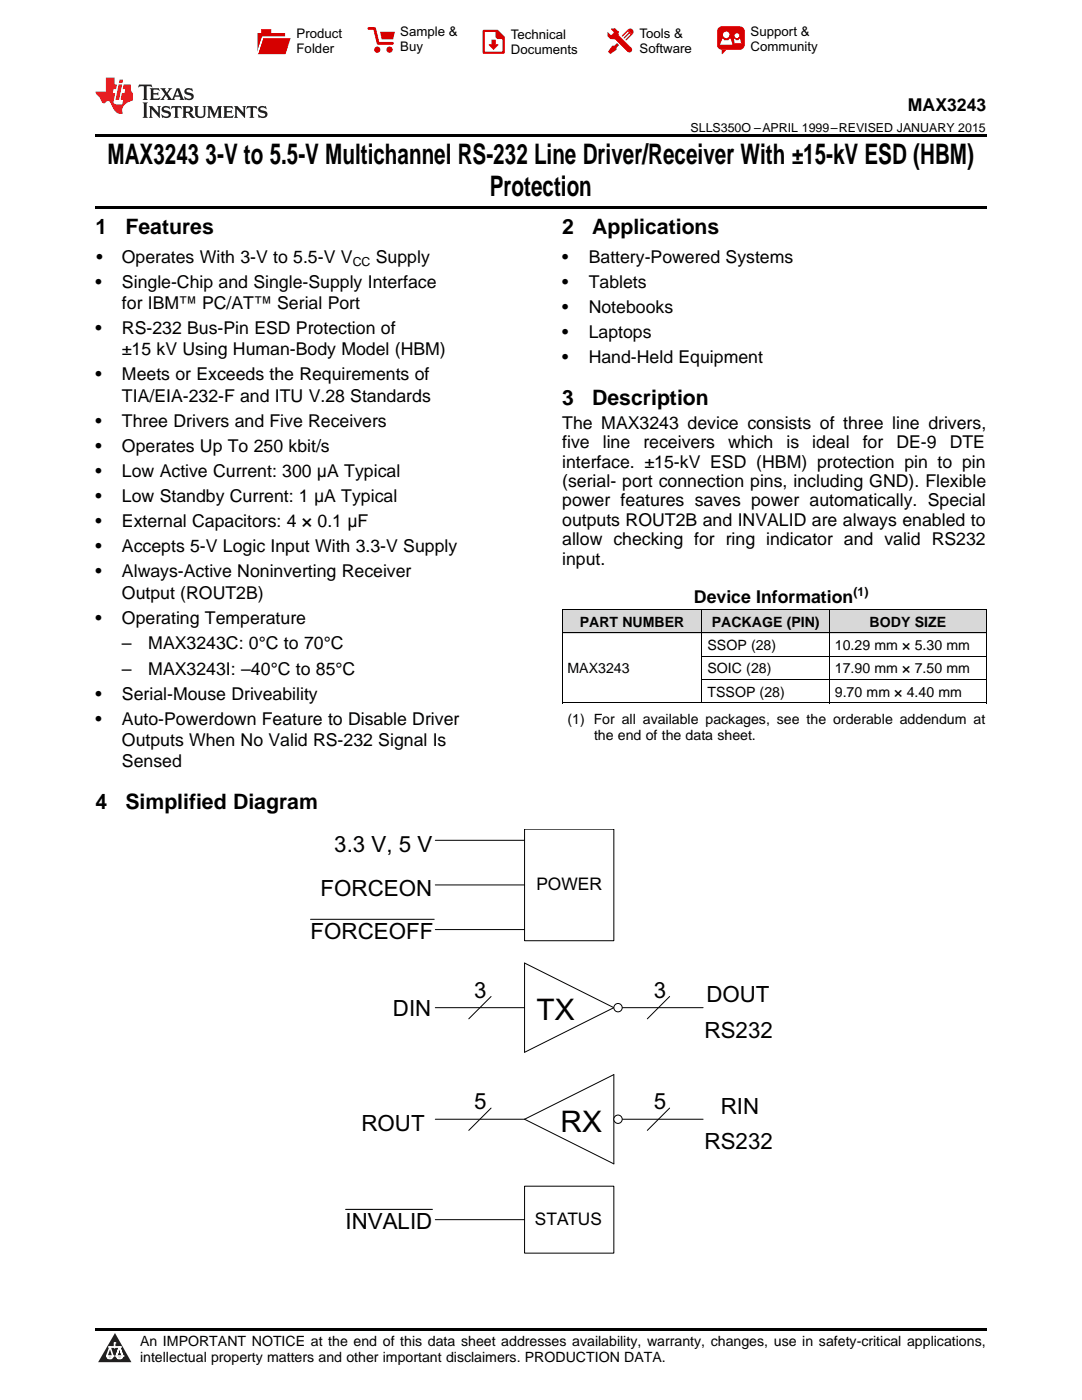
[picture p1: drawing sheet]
<svg xmlns="http://www.w3.org/2000/svg" width="216mm" height="279mm" viewBox="0 0 216 279" stroke-linecap="round" stroke-linejoin="round" font-family="sans-serif">
<defs><g id="words">
<g font-size="5.9">
<text x="107.1" y="203.6">TX</text>
<text x="111.9" y="225.8">RX</text>
</g>
<g font-size="5.6">
<text x="21.4" y="32.8">MAX3243</text>
<text x="41" y="32.8">3-V to 5.5-V Multichannel RS-232 Line Driver/Receiver With ±15-kV ESD (HBM)</text>
<text x="97.7" y="39.2">Protection</text>
</g>
<g font-size="4.5">
<text x="66.7" y="170">3.3 V, 5 V</text>
<text x="64" y="178.9">FORCEON</text>
<text x="62" y="187.4">FORCEOFF</text>
<text x="78.4" y="202.8">DIN</text>
<text x="94.6" y="199.1">3</text>
<text x="130.5" y="199.1">3</text>
<text x="140.9" y="200">DOUT</text>
<text x="140.6" y="207.1">RS232</text>
<text x="94.6" y="221.4">5</text>
<text x="130.5" y="221.4">5</text>
<text x="72.1" y="225.6">ROUT</text>
<text x="143.8" y="222.3">RIN</text>
<text x="140.6" y="229.4">RS232</text>
<text x="69" y="245.3">INVALID</text>
</g>
<g font-size="4.2">
<text x="19" y="46.7">1</text>
<text x="25" y="46.7">Features</text>
<text x="112.2" y="46.7">2</text>
<text x="118.2" y="46.7">Applications</text>
<text x="112.2" y="80.9">3</text>
<text x="118.2" y="80.9">Description</text>
<text x="19" y="161.5">4</text>
<text x="25" y="161.5">Simplified Diagram</text>
</g>
<g font-size="3.5">
<text x="181.2" y="22.2">MAX3243</text>
<text x="19.2" y="52.4">•</text>
<text x="24.3" y="52.4">Operates With 3-V to 5.5-V V</text>
<text x="75" y="52.4">Supply</text>
<text x="112.2" y="52.4">•</text>
<text x="117.5" y="52.4">Battery-Powered Systems</text>
<text x="19" y="57.4">•</text>
<text x="24.3" y="57.4">Single-Chip and Single-Supply Interface</text>
<text x="112.2" y="57.4">•</text>
<text x="117.5" y="57.4">Tablets</text>
<text x="24.3" y="61.7">for IBM™ PC/AT™ Serial Port</text>
<text x="112.2" y="62.4">•</text>
<text x="117.5" y="62.4">Notebooks</text>
<text x="19" y="66.7">•</text>
<text x="24.3" y="66.7">RS-232 Bus-Pin ESD Protection of</text>
<text x="24.3" y="70.9">±15 kV Using Human-Body Model (HBM)</text>
<text x="112.2" y="67.5">•</text>
<text x="117.5" y="67.5">Laptops</text>
<text x="19" y="75.9">•</text>
<text x="24.3" y="75.9">Meets or Exceeds the Requirements of</text>
<text x="112.2" y="72.5">•</text>
<text x="117.5" y="72.5">Hand-Held Equipment</text>
<text x="24.3" y="80.2">TIA/EIA-232-F and ITU V.28 Standards</text>
<text x="19" y="85.2">•</text>
<text x="24.3" y="85.2">Three Drivers and Five Receivers</text>
<text x="112.2" y="85.5">The MAX3243 device consists of three line drivers,</text>
<text x="112.2" y="89.4">five</text>
<text x="120.3" y="89.4">line</text>
<text x="128.4" y="89.4">receivers</text>
<text x="145.3" y="89.4">which</text>
<text x="156.9" y="89.4">is</text>
<text x="162.1" y="89.4">ideal</text>
<text x="172.1" y="89.4">for</text>
<text x="178.9" y="89.4">DE-9</text>
<text x="189.5" y="89.4">DTE</text>
<text x="19" y="90.2">•</text>
<text x="19" y="95.2">•</text>
<text x="24.3" y="90.2">Operates Up To 250 kbit/s</text>
<text x="24.3" y="95.2">Low Active Current: 300 μA Typical</text>
<text x="112.2" y="93.3">interface. ±15-kV ESD (HBM) protection pin to pin</text>
<text x="19" y="100.2">•</text>
<text x="24.3" y="100.2">Low Standby Current: 1 μA Typical</text>
<text x="112.2" y="97.2">(serial- port connection pins, including GND). Flexible</text>
<text x="112.2" y="101.1">power features saves power automatically. Special</text>
<text x="19" y="105.2">•</text>
<text x="24.3" y="105.2">External Capacitors: 4 × 0.1 μF</text>
<text x="112.2" y="105">outputs ROUT2B and INVALID are always enabled to</text>
<text x="19" y="110.2">•</text>
<text x="24.3" y="110.2">Accepts 5-V Logic Input With 3.3-V Supply</text>
<text x="112.2" y="108.8">allow checking for ring indicator and valid RS232</text>
<text x="112.2" y="112.7">input.</text>
<text x="19" y="115.2">•</text>
<text x="24.3" y="115.2">Always-Active Noninverting Receiver</text>
<text x="24.3" y="119.5">Output (ROUT2B)</text>
<text x="19" y="124.5">•</text>
<text x="24.3" y="124.5">Operating Temperature</text>
<text x="138.5" y="120.4">Device Information</text>
<text x="24.3" y="129.5">–</text>
<text x="29.6" y="129.5">MAX3243C: 0°C to 70°C</text>
<text x="24.3" y="134.6">–</text>
<text x="29.6" y="134.6">MAX3243I: –40°C to 85°C</text>
<text x="19" y="139.6">•</text>
<text x="24.3" y="139.6">Serial-Mouse Driveability</text>
<text x="19" y="144.6">•</text>
<text x="24.3" y="144.6">Auto-Powerdown Feature to Disable Driver</text>
<text x="24.3" y="148.9">Outputs When No Valid RS-232 Signal Is</text>
<text x="24.3" y="153.1">Sensed</text>
<text x="107" y="177.6">POWER</text>
<text x="106.7" y="244.4">STATUS</text>
</g>
<g font-size="2.8">
<text x="115.7" y="125.1">PART NUMBER</text>
<text x="142" y="125.1">PACKAGE (PIN)</text>
<text x="173.5" y="125.1">BODY SIZE</text>
<text x="141.2" y="129.8">SSOP (28)</text>
<text x="166.6" y="129.8">10.29 mm × 5.30 mm</text>
<text x="113.2" y="134.4">MAX3243</text>
<text x="141.2" y="134.4">SOIC (28)</text>
<text x="166.6" y="134.4">17.90 mm × 7.50 mm</text>
<text x="141.2" y="139.1">TSSOP (28)</text>
<text x="166.6" y="139.1">9.70 mm × 4.40 mm</text>
<text x="113.2" y="144.6">(1) For all available packages, see the orderable addendum at</text>
<text x="118.5" y="147.7">the end of the data sheet.</text>
<text x="27.9" y="268.6">An IMPORTANT NOTICE at the end of this data sheet addresses availability, warranty, changes, use in safety-critical applications,</text>
<text x="27.9" y="271.8">intellectual property matters and other important disclaimers. PRODUCTION DATA.</text>
</g>
<g font-size="2.6">
<text x="59.2" y="7.6">Product</text>
<text x="59.2" y="10.6">Folder</text>
<text x="79.9" y="7.3">Sample &amp;</text>
<text x="79.9" y="10.2">Buy</text>
<text x="101.9" y="7.8">Technical</text>
<text x="101.9" y="10.8">Documents</text>
<text x="127.6" y="7.6">Tools &amp;</text>
<text x="127.6" y="10.6">Software</text>
<text x="149.8" y="7.2">Support &amp;</text>
<text x="149.8" y="10.2">Community</text>
</g>
<g font-size="2.5">
<text x="137.8" y="26.3">SLLS350O –APRIL 1999–REVISED JANUARY 2015</text>
<text x="70.4" y="53.1">CC</text>
<text x="170.3" y="119">(1)</text>
</g>
</g></defs>
<g fill="#d8d8d8">
<path d="M112.2 121.7h27.9v4.7h-27.9z"/>
<path d="M140.1 121.7h25.4v4.7h-25.4z"/>
<path d="M165.5 121.7h31.3v4.7h-31.3z"/>
</g>
<path d="M22.9 266l3.3 5.9h-6.6z" fill="#231f20"/>
<path d="M21.3 270.6h1.2l-.3 .5h-.3a.53 .53 0 0 1-.6-.5z" fill-rule="evenodd" fill="#fff"/>
<path d="M21.3 270.6h1.2l-.3 .5h-.3a.53 .53 0 0 1-.6-.5z" fill="none" stroke="#231f20" stroke-width=".33"/>
<path d="M21.3 270.6l1.2 .1-.3 .4h-.5z" fill="none" stroke="#fff" stroke-width=".33"/>
<path d="M22.9 268.9h.1" fill="none" stroke="#fff" stroke-width=".33"/>
<path d="M22.9 268v.9z" fill="#fff"/>
<path d="M22.9 268v.9z" fill="none" stroke="#fff" stroke-width=".33"/>
<circle cx="22.9" cy="268" r=".16" fill="#fff"/>
<path d="M21.8 268.8h.1" fill="none" stroke="#fff" stroke-width=".33"/>
<path d="M21.8 268.8h2.2z" fill="#fff"/>
<path d="M21.8 268.8h2.2z" fill="none" stroke="#fff" stroke-width=".33"/>
<circle cx="24" cy="268.8" r=".16" fill="#fff"/>
<path d="M23.2 270.6h.1" fill="none" stroke="#fff" stroke-width=".33"/>
<path d="M23.8 268.8l-.6 1.8z" fill="#fff"/>
<path d="M23.8 268.8l-.6 1.8z" fill="none" stroke="#fff" stroke-width=".33"/>
<path d="M23.8 268.8l.7 1.8z" fill="#fff"/>
<path d="M23.8 268.8l.7 1.8z" fill="none" stroke="#fff" stroke-width=".33"/>
<path d="M24.4 270.6h.1" fill="none" stroke="#fff" stroke-width=".33"/>
<circle cx="21.3" cy="270.6" r=".16" fill="#fff"/>
<path d="M22 268.8l-.7 1.8z" fill="#fff"/>
<path d="M22 268.8l-.7 1.8z" fill="none" stroke="#fff" stroke-width=".33"/>
<path d="M22 268.8l.5 1.8z" fill="#fff"/>
<path d="M22 268.8l.5 1.8z" fill="none" stroke="#fff" stroke-width=".33"/>
<circle cx="22.5" cy="270.6" r=".16" fill="#fff"/>
<path d="M23.3 270.6h1.2a.63 .63 0 0 1-.6 .5 .63 .63 0 0 1-.6-.5z" fill-rule="evenodd" fill="#fff"/>
<path d="M23.3 270.6h1.2a.63 .63 0 0 1-.6 .5 .63 .63 0 0 1-.6-.5z" fill="none" stroke="#231f20" stroke-width=".33"/>
<path d="M23.3 270.6h1.2l-.4 .5h-.5z" fill="none" stroke="#fff" stroke-width=".33"/>
<path d="M23.2 270.6h.1" fill="none" stroke="#fff" stroke-width=".33"/>
<circle cx="24.5" cy="270.6" r=".16" fill="#fff"/>
<path d="M19 265.1h177.8v.5h-177.8z" fill="#000"/>
<path d="M104.7 192.2l17.8 8.9-17.8 8.9zM104.7 223.4l17.8-8.9v17.8z" fill="none" stroke="#000" stroke-width=".2"/>
<path d="M104.7 165.5h17.8v22.2h-17.8z" fill-rule="evenodd" fill="#fff"/>
<path d="M86.9 167.7h17.8M104.7 165.5h17.8v22.2h-17.8zM98 198.9l-4.5 4.4M133.6 198.9l-4.4 4.4M86.9 201.1h17.8M122.5 201.1h17.8M86.9 223.4h17.8M98 221.1l-4.5 4.5M122.5 223.4h17.8M133.6 221.1l-4.4 4.5" fill="none" stroke="#000" stroke-width=".2"/>
<circle cx="123.3" cy="201.1" r=".83" fill="#fff"/>
<circle cx="123.3" cy="201.1" r=".83" fill="none" stroke="#000" stroke-width=".2"/>
<circle cx="123.3" cy="223.4" r=".83" fill="#fff"/>
<g fill="none" stroke="#000" stroke-width=".2">
<path d="M86.9 176.6h17.8M62 183.5h24.6M86.9 185.5h17.8"/>
<circle cx="123.3" cy="223.4" r=".83"/>
</g>
<path d="M104.7 236.7h17.8v13.4h-17.8z" fill-rule="evenodd" fill="#fff"/>
<path d="M112.2 126.3h84.6M112.2 121.7h84.6M112.2 121.7v18.6M140.1 121.7v18.6M140.1 135.6h56.7M140.1 131h56.7M165.5 121.7v18.6M196.8 121.7v18.6M112.2 140.3h84.6M104.7 236.7h17.8v13.4h-17.8zM69 241.4h17.3M86.9 243.4h17.8" fill="none" stroke="#000" stroke-width=".2"/>
<path d="M19 26.8h177.8v.6h-177.8zM19 41.2h177.8v.5h-177.8z" fill="#000"/>
<path d="M27.7 16.9l-.1 .6 .6-.3h.5v.2v2.2l-.2 .4h1l-.2-.4v-2.2v-.2h.5l.6 .3-.2-.6zM29.9 17.6l.2 .4v1.6l-.2 .4h1.9l.1-.6a1.09 1.09 0 0 1-1.3 .1v-.6h.6l.4 .2v-.7l-.2 .2h-.8v-.6l.2-.1a1.01 1.01 0 0 1 1 .3l-.1-.6zM32 17.6l.9 1.2-1 1.2h.9l-.2-.3 .5-.7 .5 .7-.3 .3h1.7l-.2-.3 .1-.4h1l.1 .4-.2 .3h1l-.3-.4-.7-2h-.5l-1 2.2-.8-1.1 .9-1.1h-.9l.2 .2-.4 .7-.4-.7 .2-.2zM35.4 18l.4 1h-.8zM37 17.7a.66 .66 0 0 0-.2 .8 .66 .66 0 0 0 .6 .4l.7 .2 .1 .2a.8 .8 0 0 1-.7 .4 .8 .8 0 0 1-.7-.5l.1 .8 .2-.2a.94 .94 0 0 0 1.1 .1 .94 .94 0 0 0 .4-.9 1.48 1.48 0 0 0-1.3-.6v-.4a1.1 1.1 0 0 1 1.2 .2l-.2-.6-.2 .1-.5-.1zM28.5 20.4l.2 .4v2.3l-.2 .4h1l-.2-.4v-2.3l.2-.4zM29.7 21.2l.2 .4v1.5l-.2 .4h.8l-.3-.4 .1-1.3 1.6 1.8v-2l.2-.4h-.7l.2 .2v1.1l-1.2-1.3zM32.5 21.3a.66 .66 0 0 0-.2 .8 .66 .66 0 0 0 .6 .4l.6 .2 .2 .2a.8 .8 0 0 1-.8 .4 .8 .8 0 0 1-.7-.5l.2 .7 .2-.1a.94 .94 0 0 0 1 .1 .94 .94 0 0 0 .5-1 1.47 1.47 0 0 0-1.3-.6l-.1-.3a1.1 1.1 0 0 1 1.3 .2l-.2-.6-.2 .1-.5-.2zM34.3 21.2l-.2 .6a.64 .64 0 0 1 .8-.3v1.6l-.2 .4h1l-.3-.4 .1-1.6a.66 .66 0 0 1 .8 .3l-.2-.6zM36.3 21.2l.3 .4v1.5l-.3 .4h1l-.2-.2v-.7h.5l.1 .1a.8 .8 0 0 0 1.2 .7l-1-1a.62 .62 0 0 0 .6-.5 .62 .62 0 0 0-.6-.7zM37.1 21.5h.1a.48 .48 0 0 1 .6 0 .48 .48 0 0 1 .1 .6l-.2 .1-.6 .1zM38.7 21.2l.2 .2a2.29 2.29 0 0 0 .4 2 1.05 1.05 0 0 0 1.7-.7v-1.3l.2-.2h-.8l.2 .4v1.1a.61 .61 0 0 1-.6 .6 .61 .61 0 0 1-.6-.6v-1.1l.3-.4zM41.3 21.2l.3 .4v1.5l-.3 .4h.8l-.2-.4v-1.4l.8 1.9 .9-1.9v1.4l-.2 .4h.9l-.2-.4v-1.5l.2-.4h-.8l-.7 1.5-.6-1.5zM44.5 21.2l.2 .4v1.5l-.2 .4h1.9l.2-.6a1.1 1.1 0 0 1-1.4 .2v-.7h.6l.4 .2v-.6l-.2 .1-.8 .1v-.6l.2-.1a1.02 1.02 0 0 1 1.1 .2l-.2-.5zM46.7 21.2l.2 .4v1.5l-.2 .4h.8l-.3-.4 .1-1.3 1.6 1.8v-2l.2-.4h-.7l.2 .2v1.1l-1.2-1.3zM49.3 21.2l-.1 .6a.64 .64 0 0 1 .8-.3v1.6l-.3 .4h1l-.2-.4v-1.6a.66 .66 0 0 1 .8 .3l-.1-.6zM51.7 21.3a.66 .66 0 0 0-.2 .7 .66 .66 0 0 0 .7 .5l.6 .2 .1 .2a.8 .8 0 0 1-.7 .4 .8 .8 0 0 1-.7-.5l.1 .7 .2-.1a.94 .94 0 0 0 1.1 .1 .94 .94 0 0 0 .4-1 1.48 1.48 0 0 0-1.2-.6l-.1-.3a1.1 1.1 0 0 1 1.2 .2l-.2-.6-.1 .1-.6-.2z" fill="#231f20"/>
<path d="M21.1 15.5v2.8h-2v.4l.9 .9a.96 .96 0 0 0 1 1 .59 .59 0 0 1 .5-.4 .59 .59 0 0 1 .5 .3l.4 .8a1.61 1.61 0 0 0 2.1 1.3 1.63 1.63 0 0 1 1.1-2.2l.9-.3v-1.5a1.6 1.6 0 0 1-.4-1.7h-1.4l-.2 .9h.5l-.2 .8h-.5l-.2 1v.3h.5l-.2 .9h-.7a.74 .74 0 0 1-1-.6l.3-1.6h-.5l.2-.8h.5l.1-.9h-.4v-1.4zM23.7 16.9l-.7 3h.8l.6-3zM23.8 15.9l-.1 .7h.7l.2-.7z" fill="#ee1d23"/>
<g fill="#d60000">
<path d="M52.1 5.8h2v.8h2.8v4.2h-5.5v-4.2h.7z" fill-rule="evenodd"/>
<path d="M52.4 7.5h5.6l-1 3.3h-5.6z" fill-rule="evenodd"/>
</g>
<path d="M52.4 7.4h5.7l-.1 .1h-5.5l-1.1 3.3z" fill-rule="evenodd" fill="#fff"/>
<path d="M52.4 7.4h5.7l-.1 .1h-5.5l-1.1 3.3z" fill="none" stroke="#fff" stroke-width=".2"/>
<path d="M73.6 5.7h1.1l.7 2.9h2.9" fill="none" stroke="#d60000" stroke-width=".55"/>
<g fill="#d60000">
<path d="M75.8 6.3h3l-.4 1.6h-2.2z" fill-rule="evenodd"/>
<circle cx="75.3" cy="9.9" r=".62"/>
<circle cx="77.7" cy="9.9" r=".62"/>
</g>
<path d="M96.5 6.2h2.7l1.3 1.2v3.1h-4z" fill="none" stroke="#d60000" stroke-width=".44"/>
<g fill="#d60000">
<path d="M98.1 7.9h.8v1h.5l-.9 1.1-1-1v-.1h.6z" fill-rule="evenodd"/>
<path d="M98.9 6.2h.3l1.3 1.2v.4h-1.3l-.3-.4z" fill-rule="evenodd"/>
<path d="M121.9 5.7h.8l.7 .6 .1 .7 2.5 2.5-.8 .8-2.3-2.3-1.1-.2-.6-.6v-.8l.7 .6 .5-.4v-.2l-.5-.5z" fill-rule="evenodd"/>
<path d="M122.2 9.1h.4l.5-.5 .4 .4-.5 .5v.4l-1.2 .9-.5-.5z" fill-rule="evenodd"/>
<path d="M125.3 5.9a.67 .67 0 0 1 .9 0 .67 .67 0 0 1 0 .9z" fill-rule="evenodd"/>
<path d="M125.3 5.9l.9 .9-1.2 1.2h-.2v-.2l1-.9v-.2h-.2l-.9 1h-.2v-.2l.9-1 .1-.2h-.3l-.9 1h-.2v-.2z" fill-rule="evenodd"/>
<circle cx="125.6" cy="9.9" r=".54"/>
</g>
<path d="M123.3 6.3v.7" fill="none" stroke="#d60000" stroke-width=".2"/>
<g fill="#d60000">
<path d="M143.4 5.5l.6-.2h3.6a.95 .95 0 0 1 1 .9v2.8a.95 .95 0 0 1-1 .9h-3.6a.95 .95 0 0 1-.9-.9v-2.8z" fill-rule="evenodd"/>
<path d="M144 9.9h.9l-.7 .9h-.2z" fill-rule="evenodd"/>
</g>
<g fill="#fff">
<path d="M146.6 8.6h1.3z"/>
<path d="M144.1 7.8h.3l.1 .2h.8l.2-.2h.3l.4 1.1h-2.5z" fill-rule="evenodd"/>
<path d="M146.4 7.8h.3l.1 .2h.5l.2-.2h.2l.2 .8h-1.3z" fill-rule="evenodd"/>
<circle cx="144.9" cy="6.9" r=".65"/>
<circle cx="147" cy="7.1" r=".48"/>
</g>
<use href="#words"/>
</svg>
